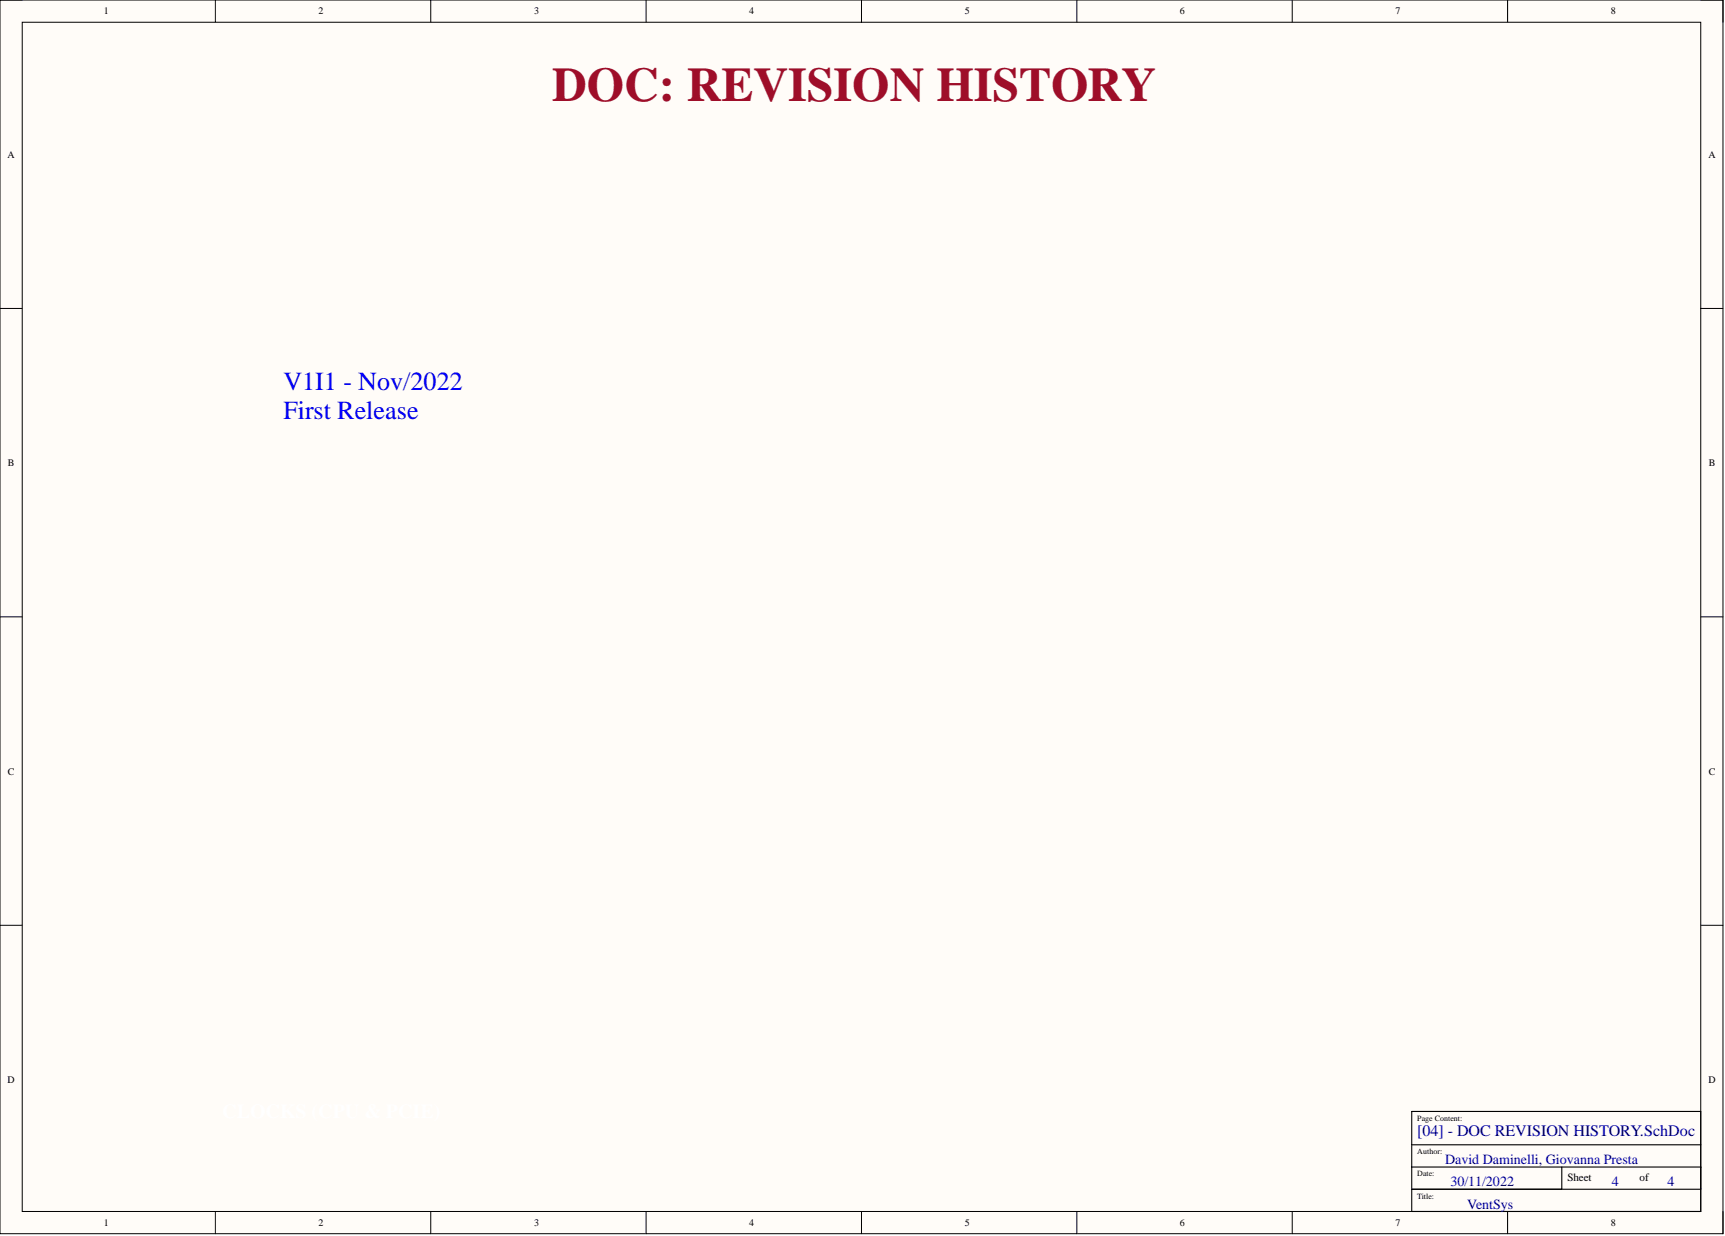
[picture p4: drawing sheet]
<svg xmlns="http://www.w3.org/2000/svg" width="393mm" height="282mm" viewBox="0 0 393 282" stroke-linecap="round" stroke-linejoin="round" font-family="sans-serif">
<defs><g id="words">
<text font-size="11" fill="#9e0e29" x="125.9" y="23">DOC: REVISION HISTORY</text>
<g font-size="6" fill="#00f">
<text x="64.6" y="89">V1I1 - Nov/2022</text>
<text x="64.6" y="95.6">First Release</text>
</g>
<text font-size="3.7" fill="#000080" x="323.2" y="259">[04] - DOC REVISION HISTORY.SchDoc</text>
<g font-size="3.2" fill="#000080">
<text x="329.5" y="265.5">David Daminelli, Giovanna Presta</text>
<text x="330.8" y="270.5">30/11/2022</text>
<text x="334.6" y="275.6">VentSys</text>
<text x="367.5" y="270.5">4</text>
<text x="380.2" y="270.5">4</text>
</g>
<g font-size="2.5">
<text x="357.4" y="269.4">Sheet</text>
<text x="373.9" y="269.4">of</text>
</g>
<g font-size="2.3">
<text x="23.7" y="3.3">1</text>
<text x="72.6" y="3.3">2</text>
<text x="121.8" y="3.3">3</text>
<text x="170.8" y="3.3">4</text>
<text x="220" y="3.3">5</text>
<text x="269.1" y="3.3">6</text>
<text x="318.2" y="3.3">7</text>
<text x="367.3" y="3.3">8</text>
<text x="1.7" y="36">A</text>
<text x="389.5" y="36">A</text>
<text x="1.8" y="106.3">B</text>
<text x="389.6" y="106.3">B</text>
<text x="1.8" y="176.6">C</text>
<text x="389.6" y="176.6">C</text>
<text x="1.7" y="247">D</text>
<text x="389.5" y="247">D</text>
<text x="23.7" y="279.6">1</text>
<text x="72.6" y="279.6">2</text>
<text x="121.8" y="279.6">3</text>
<text x="170.8" y="279.6">4</text>
<text x="220" y="279.6">5</text>
<text x="269.1" y="279.6">6</text>
<text x="318.2" y="279.6">7</text>
<text x="367.3" y="279.6">8</text>
</g>
<g font-size="1.8">
<text x="323.2" y="255.6">Page Content:</text>
<text x="323.2" y="263.2">Author:</text>
<text x="323.2" y="268.3">Date:</text>
<text x="323.2" y="273.4">Title:</text>
</g>
</g></defs>
<path d="M0 0h392.9v281.3h-392.9z" fill-rule="evenodd" fill="#fffcf8"/>
<path d="M0 0h392.9v281.3h-392.9z" fill="none" stroke="#000" stroke-width=".23"/>
<path d="M5.1 5.1h382.7v271.2h-382.7z" fill-rule="evenodd" fill="#fffcf8"/>
<g fill="none" stroke="#000" stroke-width=".23">
<path d="M0 0h5.1M5.1 5.1h382.7v271.2h-382.7zM49.1 0v5.1M98.2 0v5.1M147.3 0v5.1M196.4 0v5.1M245.6 0v5.1M294.7 0v5.1M343.8 0v5.1M387.8 0h5.1v5.1M0 70.3h5.1M387.8 70.3h5.1"/>
<path d="M0 140.7h5.1M387.8 140.7h5.1M0 211h5.1M387.8 211h5.1M49.1 276.3v5M98.2 276.3v5M147.3 276.3v5M196.4 276.3v5M245.6 276.3v5M294.7 276.3v5M343.8 276.3v5M392.9 276.3v5"/>
</g>
<path d="M321.9 253.5h65.9v22.8h-65.9zM321.9 261.1h65.9M321.9 266.1h65.9M321.9 271.2h65.9M356.1 266.1v5.1" fill="none" stroke="#000" stroke-width=".25"/>
<use href="#words"/>
</svg>
